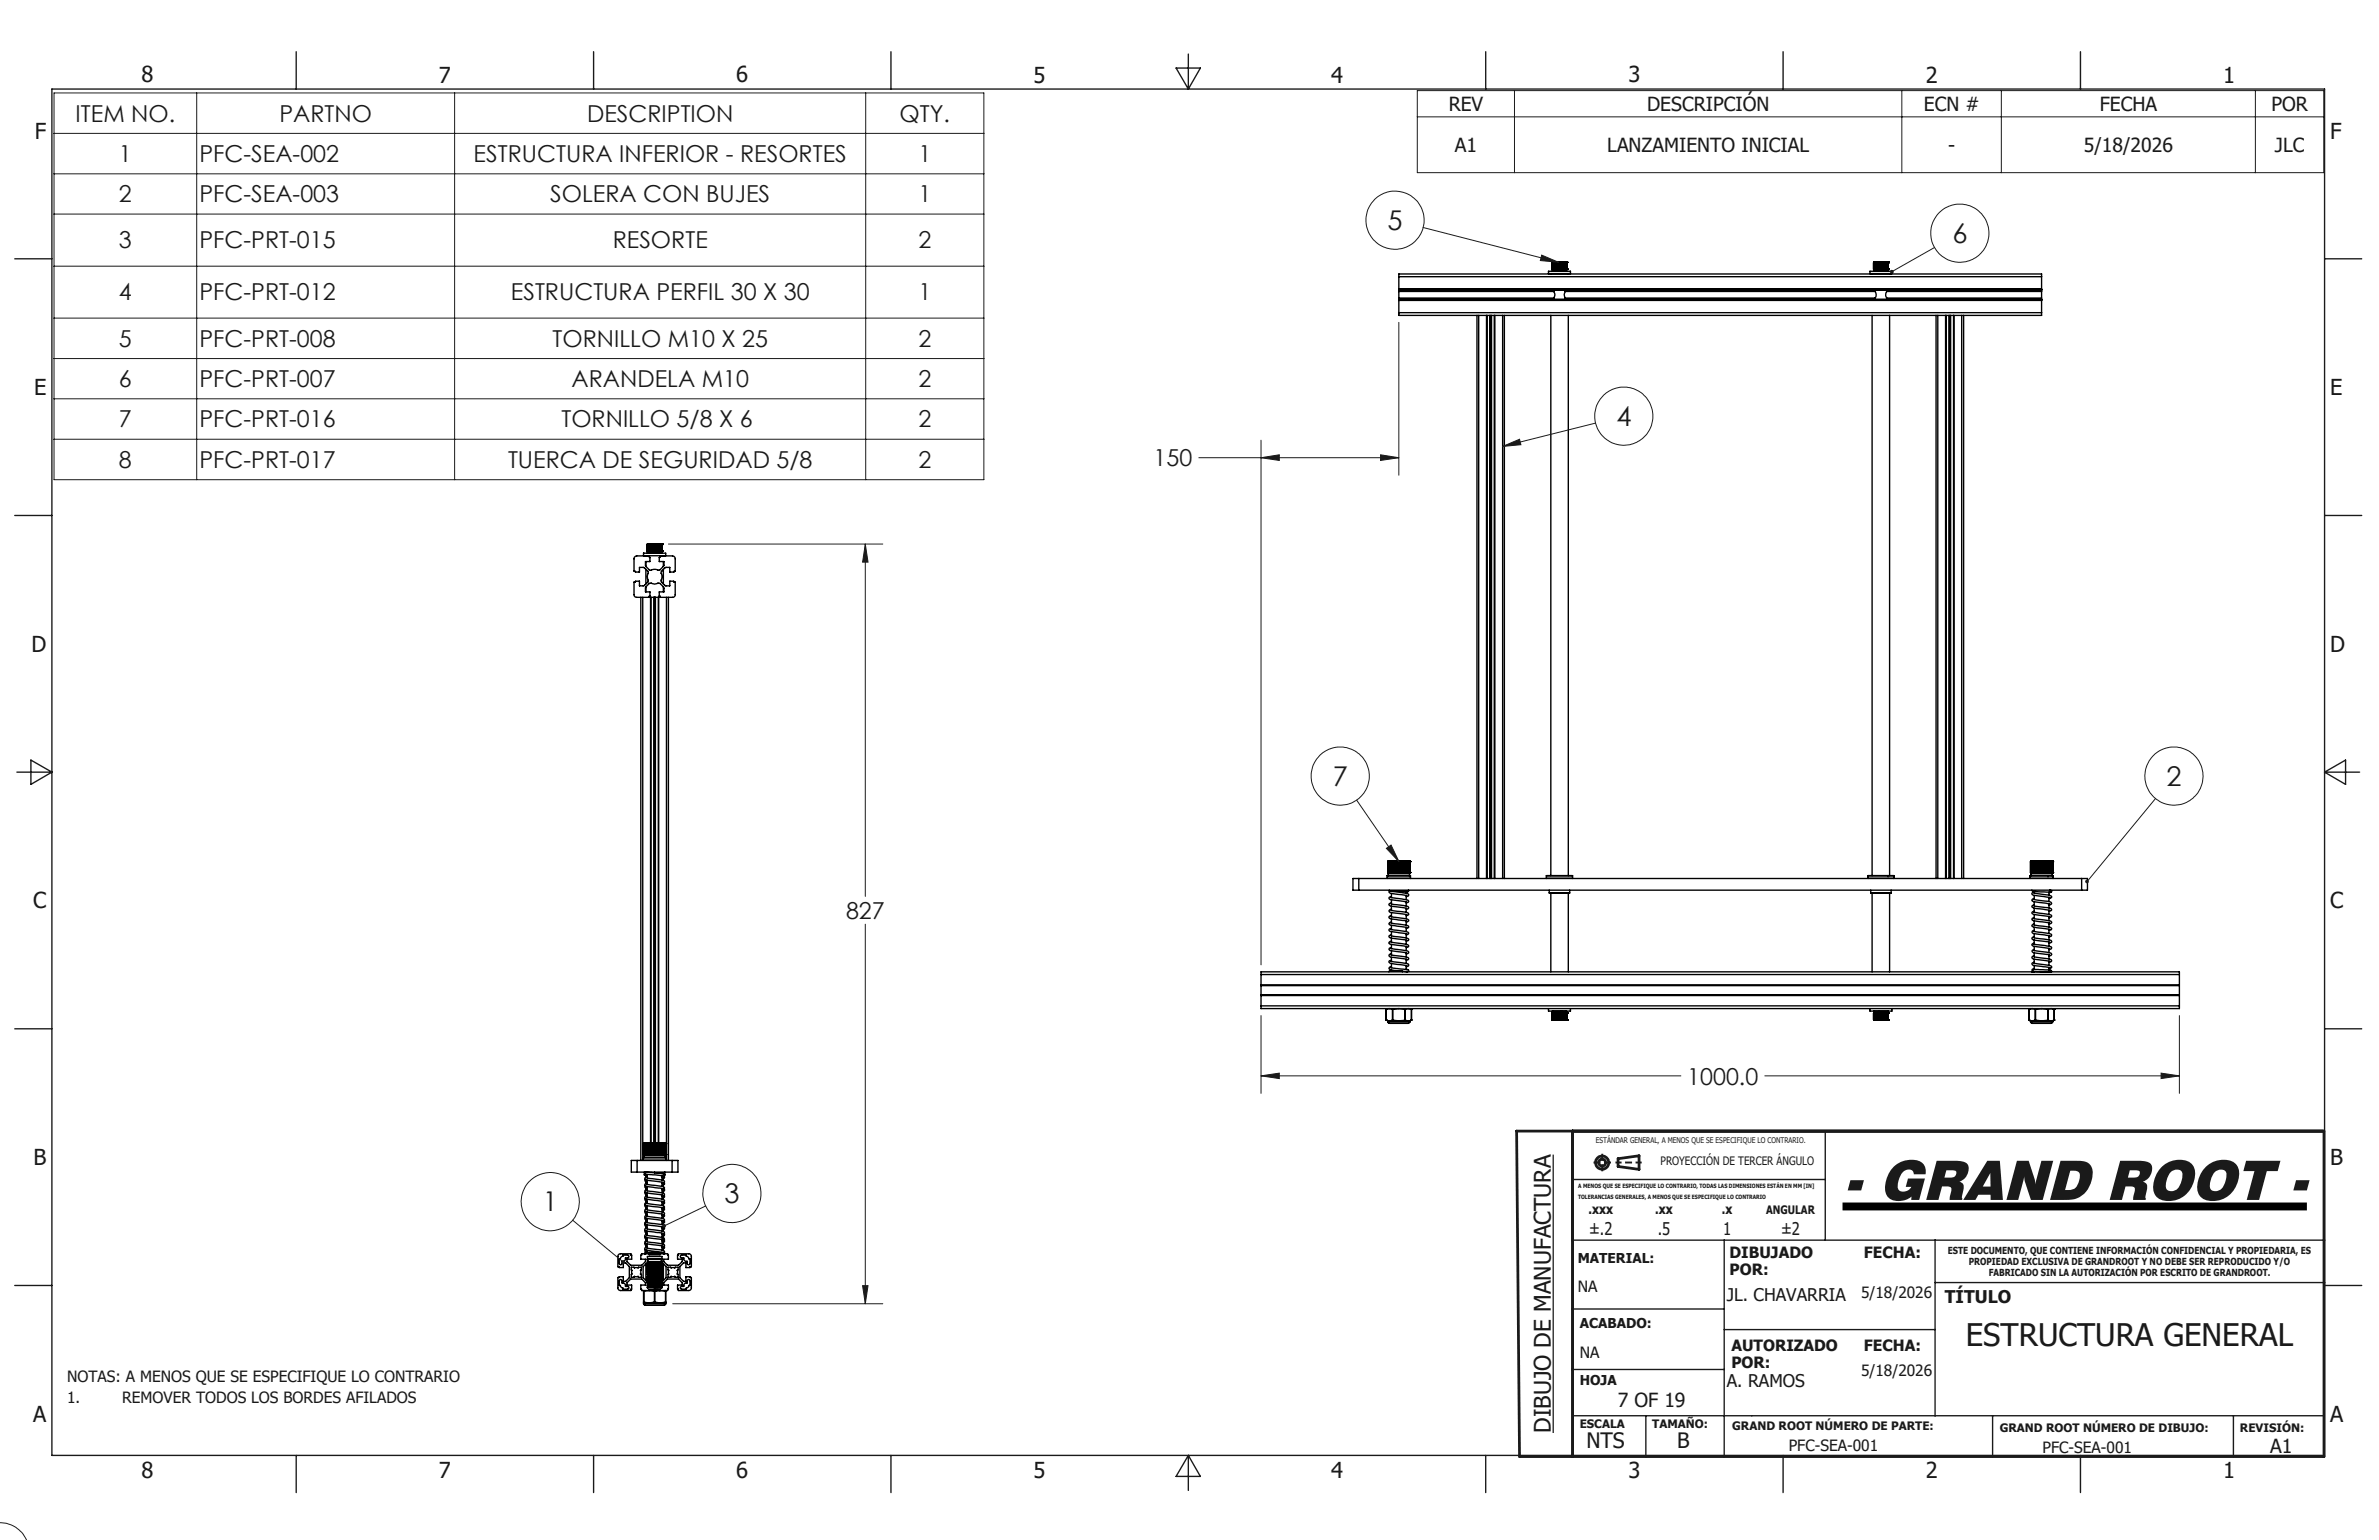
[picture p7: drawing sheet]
<svg xmlns="http://www.w3.org/2000/svg" width="432mm" height="279mm" viewBox="0 0 432 279" stroke-linecap="round" stroke-linejoin="round" font-family="sans-serif">
<defs><g id="words">
<text font-size="10.2" fill="#191924" x="334.4" y="217.7">- GRAND ROOT -</text>
<text font-size="5.6" fill="#191924" x="356.8" y="244.3">ESTRUCTURA GENERAL</text>
<g font-size="4.9" fill="#191924">
<text x="251.9" y="41.7">5</text>
<text x="354.4" y="44">6</text>
<text x="293.4" y="77.2">4</text>
<text x="241.9" y="142.5">7</text>
<text x="393.2" y="142.5">2</text>
<text x="98.5" y="219.8">1</text>
<text x="131.5" y="218.3">3</text>
</g>
<g font-size="4.2" fill="#191924">
<text x="13.7" y="22">ITEM NO.</text>
<text x="50.7" y="22">PARTNO</text>
<text x="106.6" y="22">DESCRIPTION</text>
<text x="163.3" y="22">QTY.</text>
<text x="21.6" y="29.4">1</text>
<text x="36.2" y="29.4">PFC-SEA-002</text>
<text x="86" y="29.4">ESTRUCTURA INFERIOR - RESORTES</text>
<text x="166.7" y="29.4">1</text>
<text x="21.6" y="36.7">2</text>
<text x="36.2" y="36.7">PFC-SEA-003</text>
<text x="99.9" y="36.7">SOLERA CON BUJES</text>
<text x="166.7" y="36.7">1</text>
<text x="21.6" y="45.1">3</text>
<text x="36.2" y="45.1">PFC-PRT-015</text>
<text x="111.2" y="45.1">RESORTE</text>
<text x="166.7" y="45.1">2</text>
<text x="21.6" y="54.5">4</text>
<text x="36.2" y="54.5">PFC-PRT-012</text>
<text x="92.7" y="54.5">ESTRUCTURA PERFIL 30 X 30</text>
<text x="166.7" y="54.5">1</text>
<text x="21.6" y="62.9">5</text>
<text x="36.2" y="62.9">PFC-PRT-008</text>
<text x="100.3" y="62.9">TORNILLO M10 X 25</text>
<text x="166.7" y="62.9">2</text>
<text x="21.6" y="70.2">6</text>
<text x="36.2" y="70.2">PFC-PRT-007</text>
<text x="103.7" y="70.2">ARANDELA M10</text>
<text x="166.7" y="70.2">2</text>
<text x="21.6" y="77.5">7</text>
<text x="36.2" y="77.5">PFC-PRT-016</text>
<text x="101.9" y="77.5">TORNILLO 5/8 X 6</text>
<text x="166.7" y="77.5">2</text>
<text x="21.6" y="84.9">8</text>
<text x="36.2" y="84.9">PFC-PRT-017</text>
<text x="92.2" y="84.9">TUERCA DE SEGURIDAD 5/8</text>
<text x="166.7" y="84.9">2</text>
<text x="209.4" y="84.6">150</text>
<text x="153.6" y="166.7">827</text>
<text x="306.3" y="196.8">1000.0</text>
<text x="281.5" y="260" transform="rotate(-90 281.5 260)">DIBUJO DE MANUFACTURA</text>
</g>
<g font-size="4" fill="#191924">
<text x="25.7" y="14.9">8</text>
<text x="79.7" y="15.1">7</text>
<text x="133.6" y="15">6</text>
<text x="187.6" y="15">5</text>
<text x="241.6" y="15.1">4</text>
<text x="295.6" y="15">3</text>
<text x="349.5" y="15">2</text>
<text x="403.5" y="15.1">1</text>
<text x="6.3" y="25.2">F</text>
<text x="423" y="25.2">F</text>
<text x="6.2" y="71.7">E</text>
<text x="423" y="71.7">E</text>
<text x="5.7" y="118.3">D</text>
<text x="423" y="118.3">D</text>
<text x="6" y="164.8">C</text>
<text x="423" y="164.8">C</text>
<text x="6.1" y="211.4">B</text>
<text x="423" y="211.4">B</text>
<text x="6" y="258">A</text>
<text x="423" y="258">A</text>
<text x="25.7" y="268.1">8</text>
<text x="79.7" y="268.1">7</text>
<text x="133.6" y="268.1">6</text>
<text x="187.6" y="268.1">5</text>
<text x="241.6" y="268.1">4</text>
<text x="295.6" y="268.1">3</text>
<text x="349.5" y="268.1">2</text>
<text x="403.5" y="268.1">1</text>
</g>
<g font-size="3.9" fill="#191924">
<text x="287.9" y="262.8">NTS</text>
<text x="304.4" y="262.8">B</text>
</g>
<g font-size="3.5" fill="#191924">
<text x="262.9" y="20.1">REV</text>
<text x="299" y="20.1">DESCRIPCIÓN</text>
<text x="349.2" y="20.1">ECN #</text>
<text x="381.1" y="20.1">FECHA</text>
<text x="412.3" y="20.1">POR</text>
<text x="264.1" y="27.6">A1</text>
<text x="291.7" y="27.6">LANZAMIENTO INICIAL</text>
<text x="353.6" y="27.6">-</text>
<text x="378.2" y="27.6">5/18/2026</text>
<text x="412.9" y="27.6">JLC</text>
<text x="293.6" y="255.2">7 OF 19</text>
<text x="412.1" y="263.6">A1</text>
</g>
<g font-size="3.2" fill="#191924">
<text x="288.4" y="224">±.2</text>
<text x="300.9" y="224">.5</text>
<text x="312.8" y="224">1</text>
<text x="323.3" y="224">±2</text>
<text x="313.4" y="236.1">JL. CHAVARRIA</text>
<text x="353" y="236.4">TÍTULO</text>
<text x="313.4" y="251.6">A. RAMOS</text>
</g>
<g font-size="2.8" fill="#191924">
<text x="313.9" y="228.2">DIBUJADO</text>
<text x="313.9" y="231.3">POR:</text>
<text x="338.3" y="228.2">FECHA:</text>
<text x="286.4" y="234.5">NA</text>
<text x="337.8" y="235.6">5/18/2026</text>
<text x="314.3" y="245.1">AUTORIZADO</text>
<text x="338.3" y="245.1">FECHA:</text>
<text x="12.2" y="250.6">NOTAS: A MENOS QUE SE ESPECIFIQUE LO CONTRARIO</text>
<text x="286.7" y="246.5">NA</text>
<text x="314.3" y="248.2">POR:</text>
<text x="337.8" y="249.7">5/18/2026</text>
<text x="12.2" y="254.5">1.</text>
<text x="22.2" y="254.5">REMOVER TODOS LOS BORDES AFILADOS</text>
<text x="324.7" y="263.3">PFC-SEA-001</text>
<text x="370.7" y="263.6">PFC-SEA-001</text>
</g>
<g font-size="2.5" fill="#191924">
<text x="288.3" y="220.3">.xxx</text>
<text x="300.4" y="220.3">.xx</text>
<text x="312.5" y="220.3">.x</text>
<text x="286.4" y="229.1">MATERIAL:</text>
<text x="286.7" y="241">ACABADO:</text>
<text x="286.7" y="251.2">HOJA</text>
</g>
<g font-size="2.1" fill="#191924">
<text x="301.4" y="211.4">PROYECCIÓN DE TERCER ÁNGULO</text>
<text x="320.6" y="220.3">ANGULAR</text>
<text x="286.7" y="259">ESCALA</text>
<text x="299.9" y="259">TAMAÑO:</text>
<text x="314.4" y="259.5">GRAND ROOT NÚMERO DE PARTE:</text>
<text x="363" y="259.8">GRAND ROOT NÚMERO DE DIBUJO:</text>
<text x="406.6" y="259.7">REVISIÓN:</text>
</g>
<g font-size="1.8" fill="#191924">
<text x="353.5" y="227.5">ESTE DOCUMENTO, QUE CONTIENE INFORMACIÓN CONFIDENCIAL Y PROPIEDARIA, ES</text>
<text x="357.3" y="229.5">PROPIEDAD EXCLUSIVA DE GRANDROOT Y NO DEBE SER REPRODUCIDO Y/O</text>
<text x="361" y="231.5">FABRICADO SIN LA AUTORIZACIÓN POR ESCRITO DE GRANDROOT.</text>
</g>
<text font-size="1.4" fill="#191924" x="289.7" y="207.3">ESTÁNDAR GENERAL, A MENOS QUE SE ESPECIFIQUE LO CONTRARIO.</text>
<g font-size="1.1" fill="#191924">
<text x="286.5" y="215.6">A MENOS QUE SE ESPECIFIQUE LO CONTRARIO, TODAS LAS DIMENSIONES ESTÁN EN MM [IN]</text>
<text x="286.4" y="217.5">TOLERANCIAS GENERALES, A MENOS QUE SE ESPECIFIQUE LO CONTRARIO</text>
</g>
</g></defs>
<g fill="none" stroke="#000" stroke-width=".25">
<path d="M253.9 50.2v-.5h116.7v.5M253.9 52.4v.1M253.9 56.7v.5h116.7v-.5M253.9 54.4v.1M253.9 52.5v.1M253.9 54.4h.1M253.9 54.3v.1M253.9 52.6h.1M253.9 52.9v1.2M253.9 52.6v.3M253.9 54.1v.2M253.9 50.2v2.2"/>
<path d="M253.9 54.5v2.2M253.9 52.4h116.7M253.9 50.2h116.7M253.9 56.7h116.7M253.9 54.5h116.7M253.9 52.5h116.7M253.9 54.4h116.7M253.9 52.6h116.7M253.9 54.3h116.7M253.9 54.1h28.1M253.9 52.9h28.1M268.1 57.2v102.2"/>
<path d="M268.4 57.2v102.2M269.8 57.2v102.2M269.9 57.2v102.2M270.4 57.2v102.2M270.5 57.2v102.2M270.7 57.2v102.2M271.2 57.2v102.2M271.3 57.2v102.2M272.7 57.2v102.2M273 57.2v102.2M281.1 49.2h3.9v.4h-3.9zM281.5 49.6v.1"/>
<path d="M281.5 57.2v101.7M281.7 48.9h.1M281.7 47.6h.1M281.7 48.8v.1M281.7 48.8h.1M281.7 47.6v1.3M281.7 48.9h.3M281.8 48.9h2.6M281.8 48.9h.1M281.8 49.2h.1M281.8 47.6h.1M281.8 48.8h.1"/>
<path d="M281.8 48.8v.1M281.8 49.2h2.5M281.8 47.6v1.6M281.8 47.6h2.5M281.8 47.6h-.1M281.8 48.8l.1 .1M281.8 47.6v1.3M281.9 48.9h.1M281.9 47.6h.1M281.9 48.8v.1M281.9 47.6h-.1M281.9 47.6v1.2"/>
<path d="M281.9 48.8h.1M281.9 47.6v1.3M281.9 48.8l.1 .1M282 48.9h.1M282 47.6h.1M282 52.6v.3M282 47.6h-.1M282 48.8h.1M282 48.8v.1M282 52.9v.1a.92 .92 0 0 1 0 1.1M282 54.1v.2M282 47.6v1.3"/>
<path d="M282.1 48.9h.1M282.1 47.6h.1M282.1 48.8h.1M282.1 48.8v.1M282.1 47.6l-.1 1.2M282.1 48.8l.1 .1M282.1 47.6v1.2M282.2 48.9h.1M282.2 47.6h.1M282.2 48.8h.1M282.2 48.8v.1M282.2 47.6v1.2"/>
<path d="M282.2 48.8l.1 .1M282.2 47.6v1.3M282.3 48.9h.1M282.3 47.6h.1M282.3 47.6v1.3M282.4 47.6h.1M282.4 48.8l-.1 .1M282.4 48.8v.1M282.4 48.9h.1M282.4 48.8h.1M282.4 47.6v1.3M282.5 47.6h.1"/>
<path d="M282.5 47.6v1.3M282.5 48.9h.1M282.6 48.9h.1M282.6 48.9v-1.3v1.3M282.6 47.6h.1M282.6 48.8l-.1 .1M282.7 48.9h.1M282.7 47.6h.1M282.7 48.8l-.1 .1M282.7 47.6v1.3M282.7 48.8h.1M282.7 48.8v.1"/>
<path d="M282.8 48.8v.1M282.8 47.6h.1M282.8 47.6v1.2M282.8 48.9h.1M282.8 47.6v1.3M282.8 48.8h.1M282.9 47.6l-.1 1.2M282.9 48.9h.1M282.9 47.6h.1M282.9 48.8h.1M282.9 48.8v.1M282.9 47.6v1.3"/>
<path d="M283 47.6h.1M283 47.6v1.3M283 48.9h.1M283.1 48.8l-.1 .1M283.1 47.6h.1M283.1 47.6v1.3M283.1 48.9h.1M283.2 48.8l-.1 .1M283.2 47.6h.1M283.2 48.9h.1M283.2 48.8h.1M283.2 48.8v.1"/>
<path d="M283.2 47.6v1.3M283.3 48.9h.1M283.3 48.9v-1.3v1.3M283.3 47.6h.1M283.4 48.9h.1M283.4 48.9v-1.3v1.3M283.4 48.8l-.1 .1M283.4 47.6h.1M283.5 48.9h.1M283.5 47.6h.1M283.5 48.8l-.1 .1M283.5 47.6v1.3"/>
<path d="M283.5 48.8h.1M283.5 48.8v.1M283.6 48.9h.1M283.6 47.6h.1M283.6 47.6v1.3M283.6 48.8h.1M283.6 48.8v.1M283.7 48.9h.1M283.7 48.9v-1.3v1.3M283.7 47.6h.1M283.8 48.9h.1M283.8 47.6h.1"/>
<path d="M283.8 48.8l-.1 .1M283.8 47.6v1.3M283.8 48.9h.2M283.8 48.8h.1M283.8 48.8v.1M283.9 48.8l.1 .1M283.9 47.6h.1M283.9 48.8h.1M283.9 47.6v1.2M283.9 48.9h.1M284 48.9h.1M284 47.6h.1"/>
<path d="M284 47.6v1.3M284 48.8h.1M284 48.8v.1M284.1 48.8h.1M284.1 48.8l-.1 .1M284.1 47.6h.1M284.1 47.6v1.2M284.1 48.9h.3M284.1 48.9h.1M284.1 52.9a1.1 1.1 0 0 0 0 1.2M284.1 54.1v.2M284.1 47.6v1.3"/>
<path d="M284.1 54.1h56.3M284.1 52.9h56.3M284.1 48.8v.1M284.1 52.6v.3M284.1 47.6l.1 1.3M284.2 48.9h.1M284.2 47.6h.1M284.2 48.8h.1M284.2 48.8v.1M284.2 47.6v1.3M284.2 47.6v1.2M284.3 48.9h.1"/>
<path d="M284.3 47.6h.1M284.3 48.8h.1M284.3 48.8v.1M284.3 47.6v1.3M284.3 49.2h.1M284.3 47.6v1.6M284.4 47.6h.1M284.4 48.9h.1M284.4 48.8l-.1 .1M284.4 48.8v.1M284.4 48.8h.1M284.4 47.6v1.3"/>
<path d="M284.4 47.6v1.2M284.7 49.6v.1M284.7 57.2v101.7M339.4 49.2h4v.4h-4zM339.8 49.6v.1M339.8 57.2v101.7M340.1 47.6h.1M340.1 48.8v.1M340.1 48.9h.1M340.1 48.8h.1M340.1 48.9h2.6M340.1 47.6v1.6"/>
<path d="M340.1 48.9h.6M340.1 49.2h.1M340.1 49.2h2.6M340.1 47.6h2.6M340.1 47.6v1.3M340.2 48.9h.1M340.2 47.6h.1M340.2 48.8h.1M340.2 48.8v.1M340.2 47.6v1.3M340.2 48.8l.1 .1M340.2 47.6v1.2"/>
<path d="M340.2 47.6h-.1M340.3 48.9h.1M340.3 47.6h.1M340.3 48.8h.1M340.3 48.8v.1M340.3 47.6v1.3M340.3 52.6l.1 .3M340.4 48.9h.1M340.4 47.6h.1M340.4 48.8h.1M340.4 48.8v.1M340.4 54.1l-.1 .2"/>
<path d="M340.4 52.9v.1a1.08 1.08 0 0 1 0 1.1M340.4 47.6v1.3M340.4 47.6v1.2M340.5 48.9h.1M340.5 47.6h.1M340.5 47.6v1.3M340.5 48.8h.1M340.5 48.8v.1M340.6 48.9h.1M340.6 47.6h.1M340.6 48.8h.1M340.6 48.8v.1"/>
<path d="M340.6 47.6v1.3M340.7 48.9h.1M340.7 47.6h.1M340.7 47.6v1.3M340.7 47.6h-.1M340.7 48.8v.1M340.8 48.9h.1M340.8 47.6h.1M340.8 48.8l-.1-1.2v1.3M340.8 48.8h.1M340.8 48.8v.1M340.8 48.8l.1 .1"/>
<path d="M340.8 47.6v1.2M340.9 48.9h.1M340.9 47.6h.1M340.9 47.6v1.3M340.9 48.8v.1M341 48.9h.1M341 47.6h.1M341 47.6v1.3M341 47.6h-.1M341 48.8v.1M341.1 48.9h.1M341.1 47.6h.1"/>
<path d="M341.1 48.8h.1M341.1 48.8v.1M341.1 48.9v-1.3l.1 1.3M341.2 48.9h.1M341.2 47.6h.1M341.2 48.8v.1M341.2 48.9v-1.3l.1 1.3M341.3 48.9h.1M341.3 47.6h.1M341.3 48.8v.1M341.3 47.6v1.3M341.4 48.9h.1"/>
<path d="M341.4 47.6h.1M341.4 48.8h.1M341.4 48.8v.1M341.5 48.9h.1M341.5 47.6h.1M341.5 47.6v1.3M341.5 48.8h.1M341.5 48.8v.1M341.5 47.6v1.2M341.6 48.9h.1M341.6 47.6h.1M341.6 47.6v1.3"/>
<path d="M341.6 48.8v.1M341.6 48.8h.1M341.6 47.6v1.2M341.7 48.9h.1M341.7 47.6h.1M341.7 47.6v1.3M341.7 48.8v.1M341.7 48.8h.1M341.8 48.9h.1M341.8 47.6h.1M341.8 47.6v1.3M341.8 47.6h-.1"/>
<path d="M341.8 48.8v.1M341.9 48.9h.1M341.9 47.6h.1M341.9 48.8v.1M341.9 48.8h.1M341.9 47.6v1.3M342 48.9h.1M342 47.6h.1M342 48.8v.1M342 48.8h.1M342 47.6v1.2M342.1 48.9h.1"/>
<path d="M342.1 47.6h.1M342.1 47.6v1.3M342.1 48.8v.1M342.1 48.8h.1M342.1 47.6v1.2M342.2 48.9h.1M342.2 47.6h.1M342.2 48.8v.1M342.2 48.8h.1M342.2 47.6v1.3M342.3 48.9h.1M342.3 47.6h.1"/>
<path d="M342.3 47.6v1.3M342.3 48.8v.1M342.3 48.8h.1M342.4 48.9h.1M342.4 47.6h.1M342.4 47.6v1.3M342.4 48.8v.1M342.4 48.8h.1M342.4 47.6v1.2M342.4 54.1l.1 .2M342.4 52.9a1.1 1.1 0 0 0 0 1.2M342.4 54.1h28.2"/>
<path d="M342.4 52.9h28.2M342.5 48.9h.1M342.5 47.6h.1M342.5 48.8l-.1 .1M342.5 48.8h.1M342.5 52.6l-.1 .3M342.5 48.8v.1M342.5 47.6v1.3M342.5 47.6h.2M342.6 48.9h.1M342.6 47.6h.1M342.6 48.8l-.1 .1"/>
<path d="M342.6 47.6v1.2M342.6 48.8h.1M342.6 48.8v.1M342.7 48.9h.1M342.7 47.6h.1M342.7 48.8h.1M342.7 47.6v1.3M342.7 49.2h.1M342.7 48.8v.1M342.7 47.6v1.6M343 49.6v.1M343 57.2v101.7"/>
<path d="M351.4 57.2v102.2M351.7 57.2v102.2M353.1 57.2v102.2M353.2 57.2v102.2M353.7 57.2v102.2M353.9 57.2v102.2M354 57.2v102.2M354.6 57.2v102.2M356.1 57.2v102.2M356.4 57.2v102.2M370.6 52.4v.1M370.6 54.4v.1"/>
<path d="M370.6 52.5v.1M370.6 54.4h.1M370.6 54.3v.1M370.6 52.6h.1M370.6 52.9v1.2M370.6 54.1v.2M370.6 52.6v.3M370.6 50.2v2.2M370.6 54.5v2.2M117.5 100h.1M117.5 98.8h.1M117.5 98.8v1.2"/>
<path d="M117.5 98.7v1.6M117.5 98.7h2.6M117.5 98.7h.1M117.5 98.7v.1M117.6 98.7h.1M117.6 100h.1M117.6 98.8h.1M117.6 98.7v1.3M117.7 98.8h.1M117.7 98.7h.1M117.7 100h.1M117.7 100h-.1"/>
<path d="M117.7 98.7v1.3M117.7 98.7v.1M117.8 98.8h.1M117.8 100h.1M117.8 98.8v1.2M117.8 98.7h.1M117.8 98.7v.1M117.9 98.7h.1M117.9 98.7l-.1 .1M117.9 98.7v1.3M117.9 98.8h.1M117.9 100h.1"/>
<path d="M117.9 98.8v1.2M117.9 98.7v.1M118 98.8h.1M118 98.8v1.2M118 98.7h.1M118 100h.1M118 98.7v1.3M118 98.7v.1M118.1 98.8h.1M118.1 98.7h.1M118.1 98.7v1.3M118.1 98.7l-.1 .1"/>
<path d="M118.1 100h.1M118.2 98.8h.1M118.2 100h.1M118.2 98.8v1.2M118.3 98.8h.1M118.3 98.7h.1M118.3 98.7v1.3M118.3 100h.1M118.4 98.8h.1M118.4 98.7h.1M118.4 100h.1M118.4 98.7v1.3"/>
<path d="M118.4 98.7l-.1 .1M118.4 98.7l.1 1.3zM118.5 98.8h.1M118.5 100h.1M118.5 98.7l.1 1.3zM118.6 98.8h.1M118.6 100h.1M118.6 98.7h.1M118.6 98.7v1.3M118.6 98.7l.1 .1M118.7 98.8h.1M118.7 100h.1"/>
<path d="M118.7 98.7h.1M118.7 98.7v1.3M118.7 98.7l.1 .1M118.8 98.8h.1M118.8 100h.1M118.8 98.8v1.2M118.9 98.7h.1M118.9 98.8h.1M118.9 98.7v1.3M118.9 98.7v.1M118.9 100h.1M118.9 98.8v1.2"/>
<path d="M119 98.8h.1M119 98.7h.1M119 98.7v1.3M119 100h.1M119.1 98.8h.1M119.1 98.7h.1M119.1 98.7v1.3M119.1 100h.1M119.1 98.8v1.2M119.2 98.8h.1M119.2 98.7h.1M119.2 98.7v1.3"/>
<path d="M119.2 98.7l-.1 .1M119.2 100h.1M119.2 98.7l.1 1.3zM119.3 98.8h.1M119.3 100h.1M119.3 98.7h.1M119.3 98.7v1.3M119.3 98.7l.1 .1M119.4 98.8h.1M119.4 100h.1M119.4 98.8v1.2M119.5 98.8h.1"/>
<path d="M119.5 98.7h.1M119.5 98.7v1.3M119.5 100h.1M119.5 98.8v1.2M119.5 98.7l.1 .1M119.6 98.8h.1M119.6 100h.1M119.6 98.8v1.2M119.6 98.7h.1M119.6 98.7v1.3M119.7 100h.1M119.7 100h-.1"/>
<path d="M119.7 98.8h.1M119.7 98.8v1.2M119.7 98.7h.1M119.7 98.7v1.3M119.7 98.7v.1M119.8 98.7h.1M119.8 98.8h.1M119.8 98.7v1.3M119.8 98.7v.1M119.8 100h.1M119.8 98.8v1.2M119.8 98.7l.1 .1"/>
<path d="M119.9 100h.1M119.9 98.8h.1M119.9 98.8v1.2M119.9 98.7v.1M119.9 98.7v1.3M119.9 98.7h.1M119.9 98.7l.1 .1M120 98.8h.1M120 100h-.1M120 100h.1M120 98.8v1.2M120 98.7h.1"/>
<path d="M120 98.7v1.3M120.1 98.7h.1M120.1 98.8h.1M120.1 98.7v1.3M120.1 100h.1M120.1 98.7l.1 .1M120.1 98.7v1.6M120.2 100h.1M120.2 98.8h.1M120.2 100h-.1M120.2 98.8v1.2M115.3 103.8h.8v-.8l.7-.1 .9 .9a2.12 2.12 0 0 0 0 1.7l-.9 .8h-.7v-.9h-.7l-.3 .2v2.3a.48 .48 0 0 0 .5 .5h6.5a.48 .48 0 0 0 .5-.5l-.1-2.3-.2-.2h-.7v.9h-.8l-.8-.8a2.12 2.12 0 0 0 0-1.7l.8-.9h.8v.9h.7"/>
<path d="M115.3 103.7v.1M116.3 108.4v102.1M116.7 108.4v102.1M116.8 100.4h4v.4h-4zM117.2 101.9h.8v-.8l-.2-.2h-2.2a.54 .54 0 0 0-.5 .5v2.2l.2 .1M117.2 101.9v.9M117.2 107.4h.8v.7l-.2 .3M117.2 102.8l.8 .6a2.61 2.61 0 0 1 1.7 0l.7-.6M117.2 106.5l.8-.7a2.12 2.12 0 0 0 1.7 0l.7 .7M117.2 106.5v.9M117.2 100.8v.1M117.2 103.3v2.6"/>
<path d="M117.5 100.3v.1M117.5 100h2.6M117.5 100.3h2.6M118.1 108.4v98.9M118.7 108.4v98.9M118.7 100h-.1M118.8 100h-.1M118.8 108.4v98.9M119 108.4v98.9M119.4 100h-.1M119.5 108.4v98.9M119.6 108.4v98.9"/>
<path d="M119.6 100h-.1M119.9 100h-.1M120.1 100.3v.1M120.4 106.5l.1 .9h-.8v.7l.2 .3M120.4 102.8l.1-.9h-.8v-.8l.1-.2h2.3a.54 .54 0 0 1 .5 .5v2.2l-.3 .1M120.4 100.8v.1M120.4 101.9v.9M120.4 103.3v2.6M120.4 106.5v.9M121 108.4v102.1M121.3 108.4v102.1M122.3 103.7v.1"/>
<path d="M245.6 159.4h133.3v2.1h-133.3zM246.6 159.4v2.1M251.8 159.3h4.2M251.8 158.9h4.2M251.8 158.9v.4M251.8 159.3v.1M251.9 158.3h.1M251.9 156.4h.1M251.9 156.4v1.9M251.9 156.3h.1M251.9 156.3v.1M251.9 156.3v2"/>
<path d="M252 158.4h.1M252 158.8v.1M252 156.3h.1M252 158.3h.1M252 156.4h.1M252 158.4h3.8M252 158.8h3.8M252 156.3v2.5M252 156.3v.1M252 156.2h3.8M252 156.2l-.1 .1M252 156.3v2"/>
<path d="M252.1 156.3h.1M252.1 158.3h.1M252.1 156.4h.1M252.1 156.3l-.1 .1M252.1 156.3v2M252.1 156.3v.1M252.2 156.3h.1M252.2 158.3h.1M252.2 156.3h-.1M252.2 156.4v1.9M252.2 156.4h.1M252.2 156.3v.1"/>
<path d="M252.2 156.3v2M252.3 156.3v.1M252.3 158.3h.1M252.3 156.3h.1M252.3 156.4h.1M252.3 156.3v2M252.3 156.4v1.9M252.4 158.3h.1M252.4 156.3l-.1 .1M252.4 156.4v1.9M252.4 156.3h.1M252.4 156.3v2"/>
<path d="M252.5 156.3l-.1 .1M252.5 156.3h.1M252.5 158.3h.1M252.5 156.4h.1M252.5 156.3v2M252.6 156.3v.1M252.6 158.3h.1M252.6 156.3h.1M252.6 156.4h.1M252.6 156.3v2M252.7 156.3v.1M252.7 158.3h.1"/>
<path d="M252.7 156.4v1.9M252.7 156.3h.1M252.7 156.4h.1M252.7 156.3v2M252.8 156.3h.1M252.8 158.3h.1M252.8 156.3v.1M252.8 156.4v1.9M252.9 156.3h.1M252.9 158.3h.1M252.9 156.4h.1M252.9 156.3v2"/>
<path d="M252.9 156.3h-.1M253 156.3v.1M253 158.3h.1M253 156.4v1.9M253 156.3h.1M253 156.4h.1M253 156.3v2M253.1 156.3v.1M253.1 158.3h.1M253.1 156.4v1.9M253.2 156.3h.1M253.2 158.3h.1"/>
<path d="M253.2 156.4h.1M253.2 156.3v2M253.2 156.3h-.1M253.3 158.3h.1M253.3 156.3v.1M253.3 156.4v1.9M253.3 156.3h.1M253.3 156.4h.1M253.3 156.3v2M253.4 158.3h.1M253.4 156.3v.1M253.4 156.4v1.9"/>
<path d="M253.4 156.3h.1M253.4 156.3v2M253.5 156.3h.1M253.5 158.3h.1M253.5 158.3h-.1M253.5 156.3v2M253.5 156.3v.1M253.6 156.3v2M253.6 156.3h-.1M253.6 156.3h.1l-.1 .1M253.6 158.3h.1M253.7 158.3h.1"/>
<path d="M253.7 156.3l.1 2zM253.8 156.3h.1M253.8 158.3h.1M253.9 156.3l-.1 .1M253.9 158.3h.1M253.9 156.3h.1M253.9 156.3v2M253.9 156.3h.1l-.1 .1M254 158.3h.1M254 156.3l.1 2zM254.1 158.3h.1M254.1 156.3h.1l-.1 .1"/>
<path d="M254.2 158.3h.1M254.2 156.3h.1M254.2 156.3v2M254.3 158.3h.1M254.3 156.3l-.1 .1M254.4 156.3h.1M254.4 158.3h.1M254.4 156.3h-.1M254.4 156.3v2M254.4 156.4h.1M254.5 156.3h.1M254.5 158.3h.1"/>
<path d="M254.5 156.3v.1M254.5 156.3v2M254.5 156.4h.1M254.6 156.3h.1M254.6 158.3h.1M254.6 156.3v.1M254.6 156.3v2M254.7 156.3h.1l-.1 .1M254.7 158.3h.1M254.7 158.3h-.1M254.8 156.3h.1M254.8 158.3h.1"/>
<path d="M254.8 156.3v2M254.8 156.3h.1l-.1 .1M254.9 156.3h.1M254.9 158.3h.1M254.9 156.3v2M255 156.3h.1l-.1 .1M255 158.3h.1M255 156.3v2M255 158.3h-.1M255.1 158.3h.1M255.1 156.3v.1M255.1 156.3l-.1 2"/>
<path d="M255.1 158.3h-.1M255.1 156.3v2M255.2 156.3h.1M255.2 158.3h.1M255.2 156.3v2M255.3 156.3h.1M255.3 158.3h.1M255.3 156.3l-.1 .1M255.3 156.3v2M255.3 156.3v.1M255.3 156.4h.1M255.3 156.4v1.9"/>
<path d="M255.4 156.3h.1M255.4 158.3h.1M255.4 156.3v.1M255.4 156.3l.1 .1M255.4 156.4v1.9M255.4 156.4h.1M255.5 156.3h.1M255.5 158.3h.1M255.5 156.3v2M255.5 156.4h.1M255.6 156.3h.1M255.6 158.3h.1"/>
<path d="M255.6 156.3v.1M255.6 156.4v1.9M255.6 156.4h.1M255.7 158.3h.1M255.7 156.3v.1M255.7 158.3h-.1M255.7 156.4v1.9M255.7 156.3h.1M255.7 156.4h.1M255.7 156.3v2M255.8 156.3h.1M255.8 158.3h.1"/>
<path d="M255.7 156.3l.1 .1M255.8 156.3v.1M255.8 156.4h.1M255.8 156.2l.1 .1M255.8 156.3v2M255.8 158.4h.1M255.8 158.8v.1M255.8 156.3v2.5M255.9 156.3h.1M255.9 158.3h.1M255.9 156.3v.1M255.9 156.4h.1"/>
<path d="M255.9 158.3h-.1M255.9 156.3v2M255.9 156.4v1.9M256 158.9v.4M256 159.3v.1M280.7 159.3h4.7M280.7 158.9h4.7M280.7 159.3v.1M280.7 158.9v.4M285.4 159.3v.1M285.4 158.9v.4M339 158.9h4.8"/>
<path d="M339 159.3h4.8M339 159.3l.1 .1M339 158.9v.4M343.8 159.3l-.1 .1M343.8 158.9v.4M368.4 159.3h4.3M368.4 158.9h4.3M368.4 159.3l.1 .1M368.4 158.9v.4M368.5 156.4h.1M368.5 158.3h.1M368.5 156.4v1.9"/>
<path d="M368.6 156.3h.1M368.6 158.3h.1M368.6 156.4h.1M368.6 156.3v.1M368.6 156.3l-.1 .1M368.6 156.3v2M368.6 158.4h.1M368.6 158.8l.1 .1M368.6 158.4h3.9M368.6 158.8h3.9M368.6 156.3v2.5M368.7 156.3h.1"/>
<path d="M368.7 158.3h.1M368.7 156.3v.1M368.7 156.2h3.7M368.7 156.2l-.1 .1M368.7 156.3v2M368.7 156.3h-.1M368.7 156.4h.1M368.8 156.3h.1M368.8 158.3h.1M368.8 156.3v.1M368.8 156.3h-.1M368.8 156.4h.1"/>
<path d="M368.8 156.3v2M368.8 156.4v1.9M368.9 156.3h.1M368.9 158.3h.1M368.9 156.4h.1M368.9 156.3l-.1 .1M368.9 156.3v2M368.9 156.3v.1M369 156.3h.1M369 158.3h.1M369 156.4h.1M369 156.3v2"/>
<path d="M369 156.3h-.1M369 156.4v1.9M369 156.3v.1M369.1 156.3h.1M369.1 158.3h.1M369.1 156.4h.1M369.1 156.3v2M369.1 156.3h-.1M369.1 156.3v.1M369.2 156.3h.1M369.2 158.3h.1M369.2 156.4h.1"/>
<path d="M369.2 156.3v2M369.2 156.3h-.1M369.3 156.3v.1M369.3 158.3h.1M369.3 156.3h.1M369.3 156.4h.1M369.3 156.3v2M369.4 158.3h.1M369.4 156.3v.1M369.4 156.4v1.9M369.4 156.3h.1M369.4 156.3v2"/>
<path d="M369.5 156.3h-.1l.1 .1M369.5 158.3h.1M369.5 156.3v.1M369.5 156.4v1.9M369.5 156.3h.1M369.5 156.4h.1M369.5 156.3v2M369.6 158.3h.1M369.6 156.3v.1M369.6 156.4v1.9M369.7 156.3h.1M369.7 158.3h.1"/>
<path d="M369.7 156.4h.1M369.7 156.3v2M369.7 156.3h-.1M369.8 158.3h.1M369.8 156.3v.1M369.8 156.4v1.9M369.8 156.3h.1M369.8 156.4h.1M369.8 156.3v2M369.9 158.3h.1M369.9 156.3v.1M369.9 156.4v1.9"/>
<path d="M370 156.3h.1M370 158.3h.1M370 156.4h.1M370 156.3v2M370 156.3h-.1M370.1 158.3h.1M370.1 156.3v.1M370.1 156.4v1.9M370.1 156.3h.1M370.1 156.3v2M370.1 156.3h.1l-.1 .1M370.2 158.3h.1"/>
<path d="M370.2 156.3l.1 2zM370.3 156.3h.1l-.1 .1M370.3 158.3h.1M370.4 158.3h.1M370.4 156.3v2zM370.4 156.3h.1M370.5 156.3l-.1 .1M370.5 158.3h.1M370.6 156.3h.1M370.6 158.3h.1M370.6 156.3v2M370.6 156.3h-.1"/>
<path d="M370.6 156.3h.1l-.1 .1M370.7 158.3h.1M370.7 156.3v2zM370.7 156.3h.1l-.1 .1M370.8 158.3h.1M370.8 156.3h.1M370.8 156.3v2M370.9 156.3h.1M370.9 156.3h.1l-.1 .1M370.9 158.3h.1M370.9 156.3v2M371 158.3h.1"/>
<path d="M371 156.3h.1M371 156.3v2M371.1 156.3h.1M371.1 158.3h.1M371.1 156.4h.1M371.1 158.3h-.1M371.1 156.3v2M371.2 156.3h.1M371.2 158.3h.1M371.2 156.3v.1M371.2 156.3v2M371.3 158.3h.1"/>
<path d="M371.3 156.3l-.1 .1M371.3 156.3h.1M371.3 156.3v2M371.3 156.3l.1 .1M371.4 158.3h.1M371.4 156.4v1.9M371.4 156.3h.1M371.4 156.3v2M371.5 156.3v.1M371.5 158.3h.1M371.5 158.3h-.1M371.5 156.4v1.9"/>
<path d="M371.6 156.3h.1M371.6 158.3h.1M371.6 156.3v2M371.7 158.3h.1M371.7 156.3h.1M371.7 156.3l-.1 .1M371.7 156.3v2M371.8 156.3v.1M371.8 158.3h.1M371.8 158.3h-.1M371.8 156.3v2M371.8 156.3h.1"/>
<path d="M371.8 156.3l.1 .1M371.9 156.3h.1M371.9 158.3h.1M371.9 158.3h-.1M371.9 156.4v1.9M371.9 156.3v.1M371.9 156.3v2M372 156.3h.1M372 158.3h.1M372 156.3v.1M372 158.3h-.1M372 156.4h.1"/>
<path d="M372 156.4v1.9M372.1 156.3v.1M372.1 158.3h.1M372.1 158.3h-.1M372.1 156.4v1.9M372.1 156.4h.1M372.1 156.3h.1M372.1 156.3v2M372.2 156.3h.1M372.2 158.3h.1M372.2 156.4h.1M372.2 158.3h-.1"/>
<path d="M372.2 156.3v2M372.3 158.3h.1M372.3 156.3v.1M372.3 158.3h-.1M372.3 156.4h.1M372.3 156.3v2M372.3 156.3h.1M372.3 156.4v1.9M372.4 156.3h.1M372.4 158.3h.1M372.4 156.4h.1M372.4 156.3v2"/>
<path d="M372.4 156.3v.1M372.4 158.3h-.1M372.4 156.4v1.9M372.4 156.2l.1 .1M372.5 156.3h.1M372.5 158.3h.1M372.5 156.3v.1M372.5 156.4h.1M372.5 156.3l-.1 2M372.5 158.4h.1M372.5 158.8l-.1 .1M372.5 156.3v2.5"/>
<path d="M372.5 158.3h-.1M372.5 156.3l.1 .1M372.5 156.3v2M372.6 158.3h.1M372.6 156.4h.1M372.6 156.4v1.9M372.7 159.3l-.1 .1M372.7 158.9v.4M377.8 159.4v2.1M228.9 176.8v-.5h166.7v.5M228.9 176.8v5.7M228.9 178.7h166.7"/>
<path d="M228.9 176.8h166.7M228.9 178.8h166.7M252.2 161.5l.1 .1 3.1 .2M252.3 176.1l2.2 .1v.1M252.3 161.6l-.2 .2a1.31 1.31 0 0 0 1.2 .4l2 .3M252.3 176.1l-.2 .2M252.4 175.6l3.1 .3M252.4 174.4l3.2 .5 .1 .2-.1 .2-.4 .1M252.4 173.2l2.9 .4a.32 .32 0 0 1 .4 .4 .32 .32 0 0 1-.5 .2M252.4 172.1l3.1 .4 .2 .2v.2l-.5 .2M252.4 170.9l2.3 .3a.89 .89 0 0 1 1 .5l-.5 .2M252.4 168.6l3 .5 .3 .2-.5 .3"/>
<path d="M252.4 167.5l.8 .1a5.4 5.4 0 0 1 2.5 .5v.2l-.5 .2M252.4 162.8l1.7 .3a2.21 2.21 0 0 1 1.6 .4l-.1 .2-.4 .1M252.4 161.7l2 .2a1.72 1.72 0 0 1 1.3 .4l-.1 .3-.4 .1M252.5 169.8l2.3 .3 .9 .3-.1 .2-.4 .2M252.5 166.3l2.2 .3a.89 .89 0 0 1 1 .4l-.5 .3M252.5 165.2l1.2 .1a2.51 2.51 0 0 1 2 .5l-.1 .2-.4 .1M252.5 164l2 .3a1.29 1.29 0 0 1 1.2 .4l-.5 .3M252.6 175.4a.3 .3 0 0 0-.5 .2 .3 .3 0 0 0 .3 .3l2.2 .3a1.08 1.08 0 0 0 1.1-.1l-.2-.2M252.6 162.7l-.5 .2a1.54 1.54 0 0 0 1.4 .5l1.8 .2M252.6 163.8l-.3 .1a.28 .28 0 0 0-.1 .4 .28 .28 0 0 0 .3 .1l2.8 .4M252.6 165l-.4 .1-.1 .2a1.18 1.18 0 0 0 1.2 .4l2 .3M252.6 166.1l-.5 .2a.33 .33 0 0 0 .1 .4 .33 .33 0 0 0 .4 0l2.7 .4"/>
<path d="M252.6 167.3l-.3 .1a.27 .27 0 0 0-.2 .3 .27 .27 0 0 0 .4 .2l2.8 .4M252.6 168.4l-.5 .2 .1 .3 3.1 .5M252.6 169.6l-.5 .2 .1 .3 3.1 .5M252.6 170.7a.3 .3 0 0 0-.4 .1 .3 .3 0 0 0 0 .4l.4 .1 2.7 .4M252.6 171.9l-.4 .1-.1 .2 .2 .2 3 .5M252.6 173l-.4 .2-.1 .2a.7 .7 0 0 0 .8 .3l2.4 .4M252.6 174.2l-.4 .1-.1 .3a4.6 4.6 0 0 0 2.6 .5l.6 .1M252.6 176.1h-.3M252.6 161.6v.1M252.6 162.1v.7M252.6 163.2v.8M252.6 164.4v.8"/>
<path d="M252.6 165.6v.7M252.6 166.7v.8M252.6 167.9v.7M252.6 169v.8M252.6 170.2v.8M252.6 171.3v.8M252.6 172.5v.8M252.6 173.7v.7M252.6 174.8v.8M252.6 176v.1M255.2 161.7v.4M255.2 162.5v.7"/>
<path d="M255.2 163.6v.8M255.2 164.8v.7M255.2 165.9v.8M255.2 167.1v.8M255.2 168.2v.8M255.2 169.4v.8M255.2 170.6v.7M255.2 171.7v.8M255.2 172.9v.7M255.2 174v.8M255.2 175.2v.7M255.2 176.2v.1"/>
<path d="M255.4 161.7h.1M255.6 161.5v.2l-.4 .1M281.2 162h3.7M281.2 161.5v.5M281.5 162v14.3M284.7 162v14.3M284.9 161.5v.5M339.5 162h3.8M339.5 161.5v.5M339.8 162v14.3M343 162v14.3M343.3 161.5v.5"/>
<path d="M368.8 161.5l.2 .2M368.8 176.3l.1-.1 .3 .1M369 161.7l3.2 .2-.3 .1M369 176.2l-.1 .1M369.1 171.3l1.8 .2a1.95 1.95 0 0 1 1.5 .4l-.1 .3-.4 .1M369.1 175.9l3.1 .1M369.1 172.4l2.1 .3a1.14 1.14 0 0 1 1.2 .5l-.1 .2h-.4M369.1 166.7l1.6 .2a2.5 2.5 0 0 1 1.7 .4l-.1 .2-.4 .2M369.1 165.5l1.6 .2a2.2 2.2 0 0 1 1.7 .5l-.2 .2-.3 .1M369.1 164.4l2.1 .2a1.11 1.11 0 0 1 1.2 .5l-.5 .2M369.1 163.2l3.1 .5a.3 .3 0 0 1 .1 .4 .3 .3 0 0 1-.4 .1M369.2 174.8l3.1 .5 .1 .3-.5 .2"/>
<path d="M369.2 173.6l1.4 .2a2.87 2.87 0 0 1 1.8 .4l-.2 .3-.3 .1M369.2 170.1l.6 .2a5 5 0 0 1 2.6 .4v.3l-.5 .1M369.2 169l.3 .1a6.6 6.6 0 0 1 2.9 .5l-.1 .3-.4 .1M369.2 167.8l1 .2a3.3 3.3 0 0 1 2.2 .4 .34 .34 0 0 1-.2 .4 .34 .34 0 0 1-.3 0M369.2 162l2.6 .4 .6 .3-.1 .2-.4 .1M369.2 175.7l-.4 .3a.38 .38 0 0 0 .5 .2l3.1 .1v-.1l-.2-.2M369.2 161.9a.3 .3 0 0 0-.3 .1 .3 .3 0 0 0 0 .3l3.1 .5M369.2 163a.29 .29 0 0 0-.4 .3 .29 .29 0 0 0 .3 .3l2.9 .4M369.2 164.2l-.4 .3 .3 .2 2.9 .5M369.2 165.3l-.4 .3a3.5 3.5 0 0 0 2.3 .6l.9 .1M369.2 166.5l-.4 .3 .3 .2 2.9 .5M369.2 167.6h-.1a.29 .29 0 0 0-.3 .3 .29 .29 0 0 0 .4 .3l2.8 .4"/>
<path d="M369.2 168.8l-.4 .3 .2 .2 3 .5M369.2 170h-.2a.25 .25 0 0 0-.2 .3 .25 .25 0 0 0 .3 .2l2.9 .4M369.2 171.1l-.3 .1-.1 .2a3.3 3.3 0 0 0 2 .5l1.2 .2M369.2 172.3l-.3 .1-.1 .2a3 3 0 0 0 2 .5l1.2 .1M369.2 173.4l-.4 .3a1.11 1.11 0 0 0 1.2 .4l2 .3M369.2 174.6l-.3 .1a.33 .33 0 0 0 0 .4 .33 .33 0 0 0 .4 .1l2.7 .4M369.2 161.7v.4M369.2 162.5v.7M369.2 163.6v.8M369.2 164.7v.8M369.2 165.9v.8M369.2 167.1v.8"/>
<path d="M369.2 168.2v.8M369.2 169.4v.7M369.2 170.5v.8M369.2 171.7v.8M369.2 172.9v.7M369.2 174v.8M369.2 175.2v.7M369.2 176.2v.1M371.9 176.3h.1M371.9 161.9v.5M371.9 162.8v.8M371.9 164v.7"/>
<path d="M371.9 165.1v.8M371.9 166.3v.7M371.9 167.4v.8M371.9 168.6v.8M371.9 169.8v.7M371.9 170.9v.8M371.9 172v.8M371.9 173.2v.8M371.9 174.4v.8M371.9 175.5v.5M372 161.9h.1M372.1 161.5l.3 .2-.2 .2"/>
<path d="M372.2 161.5h-.1M395.6 176.8v5.7M228.9 182.5v.5h166.7v-.5M228.9 182.5h166.7M228.9 180.6h166.7M228.9 180.5h166.7M251.6 183.1a1.2 1.2 0 0 1 1.1 0M251.6 185.1l.6 .1M251.6 185.1h.1M251.6 183.1h.1M251.6 185.1l.3 .1M251.6 183.1v2"/>
<path d="M251.9 185.4l.3 .3h3.4l.3-.3M251.9 185.2h.3M251.9 185.4h4M251.9 185.2v.2M251.9 183l-.3 .1M252.2 185.2h1.7M252.7 185.1l-.5 .1M252.7 185.1h.1M252.7 183.1h.1M252.7 183.1v2M252.8 183.1a4.3 4.3 0 0 1 2.2 0M252.8 185.1l1.1 .1"/>
<path d="M252.8 183.1v2M253.9 185.2h1.7M255 185.1l-1.1 .1M255 185.1h.1M255 183.1h.1M255 183.1v2M255.1 185.1l.5 .1M255.1 183.1a1.2 1.2 0 0 1 1.1 0M255.1 183.1v2M255.6 185.2h.3M255.9 185.2v.2M255.9 183l.3 .1"/>
<path d="M256.2 185.1l-.6 .1M256.2 185.1h.1M256.2 183.1h.1M256.2 185.1l-.3 .1M256.2 183.1v2M281.1 183v.4h3.9v-.4M281.7 183.8h.1M281.7 185h.1M281.7 185l.1 .1M281.7 183.8v1.2M281.7 185h.3M281.8 183.8h2.6"/>
<path d="M281.8 185h.1M281.8 183.8h.1M281.8 183.5h2.5M281.8 183.5v1.5M281.8 183.4v.1M281.8 185.1h2.5M281.8 183.8h-.1M281.8 183.8v1.2M281.9 183.8h.1M281.9 185h.1M281.9 183.8v1.2M281.9 183.8h-.1"/>
<path d="M282 183.8h.1M282 185h.1M282 183.8h-.1M282 183.8v1.2M282 185h.2M282.1 183.8h.1M282.1 185h.1M282.1 183.8l-.1 1.2M282.1 183.8h-.1M282.1 183.8v1.2M282.2 183.8h.1M282.2 185h.1"/>
<path d="M282.2 183.8v1.2M282.2 183.8h-.1M282.3 185h.1M282.3 183.8h.1M282.3 185h-.1M282.3 183.8v1.2M282.4 183.8h.1M282.4 185h.1M282.4 183.8v1.2M282.5 185h.1M282.5 183.8h.1M282.5 185v-1.2v1.2"/>
<path d="M282.6 183.8h.1M282.6 185h.1M282.6 183.8v1.2M282.7 183.8h.1M282.7 185h.1M282.7 183.8v1.2M282.7 183.8h-.1M282.8 183.8h.1M282.8 185h-.1M282.8 185h.1M282.8 183.8v1.2M282.9 185h-.1"/>
<path d="M282.9 183.8h.1M282.9 185h.1M282.9 183.8v1.2M283 185v-1.2v1.2M283 185h.1M283 183.8h.1M283.1 185v-1.2v1.2M283.1 185h.1M283.1 183.8h.1M283.1 185h-.1M283.2 183.8h.1M283.2 185h.1"/>
<path d="M283.2 185h-.1M283.2 183.8v1.2M283.3 183.8h.1M283.3 185h.1M283.3 183.8v1.2M283.4 183.8h.1M283.4 185h.1M283.4 183.8v1.2M283.5 183.8h.1M283.5 185h.1M283.5 183.8v1.2M283.6 185v-1.2v1.2"/>
<path d="M283.6 185h.1M283.6 183.8h.1M283.7 183.8h.1M283.7 185h.1M283.7 185h-.1M283.7 183.8v1.2M283.8 183.8h.1M283.8 185h.1M283.8 183.8v1.2M283.8 185h.6M283.9 183.8h.1M283.9 185h.1"/>
<path d="M283.9 183.8v1.2M284 183.8h.1M284 185h.1M284 185h-.1M284 183.8v1.2M284.1 183.8h.1M284.1 185h.1M284.1 183.8v1.2M284.2 183.8h.1M284.2 185h.1M284.2 183.8v1.2M284.3 183.8h.1"/>
<path d="M284.3 185h.1M284.3 185h-.1M284.3 183.8v1.2M284.3 183.4v.1M284.3 185.1h.1M284.3 183.5v1.5M284.4 183.8h.1M284.4 185h.1M284.4 185h-.1M284.4 183.8v1.2M284.4 185l-.1 .1M339.4 183v.4h4v-.4"/>
<path d="M340.1 183.8h2.6M340.1 183.8h.1M340.1 185h.1M340.1 183.8h2.5M340.1 185v.1M340.1 183.5h2.6M340.1 183.5v1.5M340.1 183.4v.1M340.1 185.1h.1M340.1 185.1h2.6M340.1 183.8v1.2M340.2 183.8h.1"/>
<path d="M340.2 185h.1M340.2 183.8h-.1M340.2 183.8v1.2M340.3 183.8h.1M340.3 185h.1M340.3 183.8v1.2M340.3 185h.3M340.4 183.8l-.1 1.2M340.4 183.8h.1M340.4 185h.1M340.4 183.8v1.2M340.5 183.8l-.1 1.2"/>
<path d="M340.5 183.8h.1M340.5 185h.1M340.5 183.8v1.2M340.6 185h-.1M340.6 183.8h.1M340.6 185h.1M340.6 183.8v1.2M340.7 183.8h.1M340.7 185h.1M340.7 183.8v1.2M340.8 183.8h.1M340.8 185h.1"/>
<path d="M340.8 183.8v1.2M340.8 183.8h-.1M340.9 185v-1.2v1.2M340.9 185h.1M340.9 183.8h.1M340.9 185h-.1M341 183.8h.1M341 185h.1M341 183.8v1.2M341.1 183.8h.1M341.1 185h.1M341.1 183.8v1.2"/>
<path d="M341.1 183.8h-.1M341.2 183.8h.1M341.2 185h.1M341.2 183.8h-.1M341.2 183.8v1.2M341.2 185v-1.2l.1 1.2M341.3 183.8h.1M341.3 185h.1M341.3 183.8v1.2M341.4 183.8h.1M341.4 185h.1M341.5 185v-1.2v1.2"/>
<path d="M341.5 185h.1M341.5 183.8h.1M341.6 185h.1M341.6 185h-.1M341.6 183.8h.1M341.6 185v-1.2v1.2M341.7 183.8h.1M341.7 185h.1M341.7 185h-.1M341.7 183.8v1.2M341.8 183.8h.1M341.8 185h.1"/>
<path d="M341.8 183.8v1.2M341.9 183.8h.1M341.9 185h.1M341.9 183.8v1.2M341.9 185v-1.2l.1 1.2M342 183.8h.1M342 185h.1M342.1 183.8h.1M342.1 185h.1M342.1 185h-.1M342.1 183.8v1.2M342.1 183.8l.1 1.2"/>
<path d="M342.2 183.8h.1M342.2 185h.1M342.2 183.8v1.2M342.3 185h.1M342.3 185h-.1M342.3 183.8h.1M342.3 183.8v1.2M342.3 185h.4M342.4 183.8h.1M342.4 185h.1M342.4 183.8v1.2M342.5 183.8h.1"/>
<path d="M342.5 185h.1M342.5 183.8v1.2M342.6 183.8h.1M342.6 185h.1M342.6 183.8v1.2M342.7 183.4v.1M342.7 183.8h.1M342.7 185h.1M342.7 183.5v1.5M342.7 185v.1M342.7 183.8v1.2M368.3 183.1a1.2 1.2 0 0 1 1.1 0"/>
<path d="M368.3 185.1l.5 .1M368.3 185.1h.1M368.3 183.1h.1M368.3 185.1l.2 .1M368.3 183.1v2M368.5 185.4l.3 .3h3.5l.3-.3M368.5 185.2h.3M368.5 185.4h4.1M368.5 185.2v.2M368.5 183l-.2 .1M368.8 185.2h1.8M369.4 185.1l-.6 .1"/>
<path d="M369.4 185.1h.1M369.4 183.1h.1M369.4 183.1v2M369.5 183.1a4.4 4.4 0 0 1 2.2 0M369.5 185.1l1.1 .1M369.5 183.1v2M370.6 185.2h1.7M371.7 185.1l-1.1 .1M371.7 185.1h.1M371.7 183.1h.1M371.7 183.1v2M371.7 185.1l.6 .1"/>
<path d="M371.7 183.1a1.2 1.2 0 0 1 1.2 0M372.3 185.2h.3M372.6 185.2v.2M372.6 183l.3 .1M372.9 185.1l-.6 .1M372.9 183.1h.1M372.9 185.1h.1M372.9 185.1l-.3 .1M372.9 183.1v2M114.6 210.5h8.4v2.2h-8.4zM115.6 210.5v2.2M116.7 210.5h4.2"/>
<path d="M116.7 210h4.2M116.7 210v.5M116.7 210.5h.1M116.8 207.5h.1M116.8 209.4h.1M116.8 207.5v1.9M116.8 209.4l.1 .1M116.9 209.5h.1M116.9 210h.1M116.9 209.4h.1M116.9 207.5h.1M116.9 207.4h.1"/>
<path d="M116.9 209.5h3.9M116.9 210h3.9M116.9 207.5v2.5M116.9 209.4v.1M116.9 207.4v.1M116.9 207.4h3.8M116.9 213.1h.6M116.9 213.1l.6 .1M116.9 207.4l-.1 .1M116.9 207.4v2.1M116.9 212.7v.4M117 209.4h.1"/>
<path d="M117 207.5h.1M117 207.5h-.1M117 209.4v.1M117 207.5v1.9M117 209.5h.1M117 207.4h.1M117 209.4l.1 .1M117 207.4v.1M117.1 209.4h.1M117.1 207.5h.1M117.1 209.4v.1M117.1 207.5v1.9"/>
<path d="M117.1 209.5h.1M117.1 207.4h.1M117.1 207.4v.1M117.1 207.4l-.1 .1M117.1 215.2v.2l.1 .1M117.1 216.3v.2l.1 .2M117.1 217.5v.2l.1 .2M117.1 209.4l.1 .1M117.2 213.2h.1M117.2 214l-.1 .2 .1 .2M117.2 218.7l-.1 .1 .1 .2M117.2 219.8l-.1 .2 .1 .2"/>
<path d="M117.2 209.5h.1M117.2 207.4h.1M117.2 207.4l-.1 .1M117.2 212.7a.2 .2 0 0 0-.2 .2 .2 .2 0 0 0 .3 .1M117.2 207.5h.1M117.2 209.4v.1M117.2 213l3.1 .4M117.2 209.4h.1M117.2 207.4v2.1M117.2 213.2v.4M117.2 214v.7M117.2 215.2v.7"/>
<path d="M117.2 216.4v.7M117.2 217.5v.7M117.2 218.7v.7M117.2 219.8v.7M117.2 207.4v.1M117.3 212.7l1.5 .1M117.3 209.4h.1M117.3 207.5v1.9M117.3 207.5h.1M117.3 209.4v.1M117.3 217.1l1.8 .3a1.8 1.8 0 0 1 1.5 .4l-.1 .2-.3 .2M117.3 209.5h.1"/>
<path d="M117.3 207.4h.1M117.3 207.4v2.1M117.3 207.4v.1M117.4 214.9l2.4 .3a.76 .76 0 0 1 .8 .3l-.1 .2-.3 .1M117.4 209.4h.1M117.4 207.5v1.9M117.4 219.5l1.5 .2a2.87 2.87 0 0 1 1.7 .4l-.1 .2-.3 .2M117.4 218.3l2.1 .3a1.02 1.02 0 0 1 1.1 .4l-.4 .3M117.4 216l.6 .1a5.6 5.6 0 0 1 2.6 .5l-.1 .3-.3 .1M117.4 213.7l2.6 .4a.43 .43 0 0 1 .6 .4l-.4 .2M117.4 207.5h.1M117.4 209.4v.1"/>
<path d="M117.4 209.5h.1M117.4 207.4h.1M117.4 207.4v2.1M117.4 207.4v.1M117.5 213.5l-.5 .3a.86 .86 0 0 0 1 .4l2.3 .3M117.5 214.7l-.3 .1-.2 .2a2.04 2.04 0 0 0 1.6 .4l1.7 .3M117.5 215.8l-.5 .3a.93 .93 0 0 0 1.1 .4l2.2 .3M117.5 217l-.4 .1-.1 .2a2.51 2.51 0 0 0 1.8 .5l1.4 .1M117.5 218.2l-.5 .2a2.18 2.18 0 0 0 1.8 .5l1.4 .2M117.5 219.3l-.5 .3a1.49 1.49 0 0 0 1.4 .4l1.9 .3M117.5 212.7h.1M117.5 213.1v.6"/>
<path d="M117.5 214.1v.8M117.5 215.3v.7M117.5 216.4v.8M117.5 217.6v.8M117.5 218.8v.7M117.5 219.9v.8M117.5 207.5h.1M117.5 209.4v.1M117.5 209.5h.1M117.5 209.4h.1M117.5 207.4h.1M117.5 207.4v2.1"/>
<path d="M117.5 207.4v.1M117.6 207.5h.1M117.6 209.4h.1M117.6 207.5v1.9M117.7 209.4h.1M117.7 207.5h.1M117.7 207.4l-.1 2M117.7 207.4h.1M117.7 207.4l-.1 .1M117.8 209.4h.1M117.8 207.5h.1M117.8 209.4v.1"/>
<path d="M117.8 207.5v1.9M117.8 209.5h.1M117.8 207.4h.1M117.8 207.4v2.1M117.8 207.4v.1M117.9 207.5h.1M117.9 209.4h.1M117.9 209.4v.1M117.9 207.5v1.9M117.9 209.5h.1M117.9 207.4h.1M117.9 207.4v2.1"/>
<path d="M117.9 207.4v.1M118 209.4h.1M118 207.5h.1M118 209.4l.1 .1M118 207.5v1.9M118.1 209.5h.1M118.1 209.4h.1M118.1 207.5h.1M118.1 207.4h.1M118.1 207.4v2.1M118.1 207.4l-.1 .1M118.2 207.5h.1"/>
<path d="M118.2 209.4h.1M118.2 209.4v.1M118.2 207.5v1.9M118.2 209.5h.1M118.2 207.4h.1M118.2 207.4v2.1M118.2 207.4v.1M118.3 209.4h.1M118.3 207.5h-.1M118.3 209.4l.1 .1M118.4 209.5h.1M118.4 207.4h.1"/>
<path d="M118.4 207.4v.1M118.4 207.4l-.1 .1M118.4 207.4v2.1M118.4 209.4h.1M118.4 207.5h.1h-.1M118.4 209.4v.1M118.4 207.5v1.9M118.5 209.4h.1M118.5 207.4v2.1zM118.5 207.5h.1M118.6 207.5h.1M118.6 207.4h.1"/>
<path d="M118.6 207.4v2.1M118.6 209.5h.1M118.7 207.5h.1M118.7 209.4h.1M118.8 207.5h-.1M118.8 209.4h.1M118.8 209.4v.1M118.8 212.8h1.6M118.8 212.8l1.4 .1a.32 .32 0 0 1 .4 .4 .32 .32 0 0 1-.4 .2M118.8 209.5h.1M118.8 207.4h.1M118.8 212.7v.1"/>
<path d="M118.8 207.4v2.1M118.8 207.4v.1M118.8 207.4l.1 .1M118.9 209.4h.1M118.9 207.5h.1M118.9 207.5v1.9M118.9 209.4l-.1 .1M119 209.4h.1M119 207.5h.1M119 209.5h.1M119 207.4h.1M119 207.4v2.1"/>
<path d="M119 207.5h.1h-.1M119.1 209.4h.1M119.1 207.4h.1M119.1 207.4v2.1M119.1 209.5h.1M119.1 207.4l.1 .1M119.2 209.4h.1M119.2 207.5h.1M119.2 209.4l-.1 .1M119.2 207.5v1.9M119.3 209.5h.1M119.3 207.4h.1"/>
<path d="M119.3 207.5h-.1M119.3 207.4v2.1M119.3 207.4v.1M119.3 209.4h.1M119.3 207.5h.1M119.3 209.4v.1M119.4 209.5h.1M119.4 207.4h.1M119.4 209.4h.1M119.4 207.5h.1M119.4 207.4v2.1M119.4 207.4l.1 .1"/>
<path d="M119.5 209.4h.1M119.5 207.5h.1h-.1M119.5 209.4l-.1 .1M119.6 209.5h.1M119.6 207.4h.1M119.6 209.4h.1M119.6 207.4v2.1M119.6 207.4v.1M119.6 207.5h.1M119.6 209.4v.1M119.6 207.5v1.9M119.7 209.5h.1"/>
<path d="M119.7 207.4h.1M119.7 209.4h.1M119.7 207.4v2.1M119.7 207.4v.1M119.7 207.5h.1M119.7 209.4v.1M119.8 209.4h.1M119.8 207.5v1.9M119.8 209.5h.1M119.8 207.4h.1M119.8 207.4v2.1M119.8 207.4l.1 .1"/>
<path d="M119.9 209.4h.1M119.9 207.5h.1h-.1M119.9 209.4l-.1 .1M119.9 207.5v1.9M119.9 209.5h.1M120 209.4h.1M120 209.4l-.1 .1M120 207.5h.1M120 207.5v2M120 209.4v.1M120 207.5v1.9M120.1 209.5h.1"/>
<path d="M120.1 207.4h.1M120.1 209.4h.1M120.1 207.4v2.1M120.1 207.4l.1 .1M120.1 207.5h.1M120.1 209.4v.1M120.2 209.4h.1M120.2 207.5h.1M120.2 207.5v1.9M120.2 212.8v.1M120.2 213.3v.8M120.2 214.5v.7"/>
<path d="M120.2 215.7v.7M120.2 216.8v.8M120.2 217.9v.8M120.2 219.1v.8M120.2 209.5h.1M120.2 207.4h.1M120.2 207.4v.1M120.2 209.4v.1M120.3 209.4h.1M120.3 207.5h.1M120.3 209.5h.1M120.3 207.4h.1"/>
<path d="M120.3 207.4v.1M120.3 209.4v.1M120.3 212.9h-.1M120.3 207.5v1.9M120.4 209.4h.1M120.4 207.5h.1M120.4 209.5h.1M120.4 207.4h.1M120.4 207.4v2.1M120.4 213.5v.7M120.4 214.6v.7M120.4 215.8v.7"/>
<path d="M120.4 216.9v.7M120.4 218.1v.7M120.4 219.3v.7M120.4 207.4v.1M120.4 209.4v.1M120.4 207.5v1.9M120.5 209.5h.1M120.5 207.4h.1M120.5 207.4v.1M120.5 219.2l.1 .2-.2 .2M120.5 218l.1 .3-.2 .2M120.5 216.9a.23 .23 0 0 1 .1 .2 .23 .23 0 0 1-.2 .2"/>
<path d="M120.5 215.7l.1 .3-.2 .1M120.5 214.6a.23 .23 0 0 1 .1 .2 .23 .23 0 0 1-.2 .2M120.5 213.4a.23 .23 0 0 1 .1 .2 .23 .23 0 0 1-.2 .2M120.5 209.4h.1M120.5 207.5h.1M120.5 209.4v.1M120.5 207.5v1.9M120.5 207.4l.1 .1M120.6 207.5h.1M120.6 209.5h.1M120.6 207.4h.1M120.6 212.7l-.3 .2"/>
<path d="M120.6 209.4h.1M120.6 213.1h.1M120.6 209.4l-.1 .1M120.6 207.4v.1M120.6 207.5v1.9M120.6 209.4v.1M120.7 209.5h.1M120.7 209.4h.1M120.7 207.5h.1M120.7 207.4l.1 .1M120.7 207.4v2.1M120.7 212.7v.4"/>
<path d="M120.7 213.1l-.1 .1M120.7 207.4v.1M120.7 207.4h.1M120.8 209.5h.1M120.8 210h-.1M120.8 209.4h.1M120.8 207.4h.1M120.8 207.5h.1M120.8 207.5v2.5M120.8 209.4l-.1 .1M120.8 207.5v1.9M120.8 209.4v.1"/>
<path d="M120.9 210v.5M120.9 210.5h.1M122 210.5v2.2M112.4 228.4h.2l.2-.4 .3-.1v-.2h.8a.25 .25 0 0 1 .3 .3 .25 .25 0 0 1-.3 .2h-.4a.53 .53 0 0 1-.6 .6v.4a.25 .25 0 0 1-.3 .3 .25 .25 0 0 1-.2-.3zM112.5 232.2h.3l.1 .6a.53 .53 0 0 1 .6 .6h.4a.25 .25 0 0 1 .3 .2 .25 .25 0 0 1-.3 .3h-.8v-.2l-.3-.1-.2-.4h-.2zM114.6 229.9h.5v.1l1.3-.1v.5l-.2 .1v.6l.2 .1v.5h-.5l-.1-.1h-.7v.1h-.5v-.5l.1-.1zM116.8 236.5l.3 .3h3.4l.3-.3M116.8 236.4h1M116.8 236.2v.2M116.8 236.2h.1M116.8 234.1v.2M116.8 234.3h.1"/>
<path d="M116.8 236.5h4M116.8 234.3v1.9M116.8 236.4v.1M116.9 236.2l.9 .2M116.9 234.3v1.9M117.1 222.1v.2l.1 .2M117.1 223.3v.1l.1 .3M117.2 220.9l-.1 .2 .1 .2M117.2 224.4l-.1 .2 .1 .2M117.2 225.6a.21 .21 0 0 0-.1 .2 .21 .21 0 0 0 .1 .2M117.2 226.7l-.1 .2 .1 .2M117.2 221v.7"/>
<path d="M117.2 222.1v.7M117.2 223.3v.7M117.2 224.4v.7M117.2 225.6v.7M117.2 226.8v.4M117.2 229.3v3M117.4 227.1h.1M117.4 226.4l2.3 .3a.77 .77 0 0 1 .9 .4l-.2 .2M117.4 225.3l2.4 .3 .8 .2a.35 .35 0 0 1-.4 .5M117.4 224.1l2.5 .4 .7 .2a.36 .36 0 0 1-.4 .4M117.4 223l3.1 .4 .1 .4-.4 .1M117.4 221.8l2.5 .3a.58 .58 0 0 1 .7 .4l-.1 .2-.3 .1"/>
<path d="M117.4 220.7l1.2 .1a2.92 2.92 0 0 1 2 .5l-.1 .2-.3 .1M117.5 220.5l-.3 .1a.35 .35 0 0 0 0 .4 .35 .35 0 0 0 .4 .1l2.7 .4M117.5 221.6l-.4 .2a.29 .29 0 0 0 .3 .4l2.9 .4M117.5 222.8a.31 .31 0 0 0-.5 .2 .31 .31 0 0 0 .4 .3l2.9 .5M117.5 223.9l-.4 .2v.3l3.2 .5M117.5 225.1l-.3 .1-.1 .2a3.8 3.8 0 0 0 2.2 .5l1 .2M117.5 226.2a.3 .3 0 0 0-.4 .2 .3 .3 0 0 0 .1 .4l3.1 .4M117.5 221.1v.7M117.5 222.2v.8M117.5 223.4v.7M117.5 224.5v.8M117.5 225.7v.7"/>
<path d="M117.5 226.8v.4M117.5 230.2v.1M117.5 228.5h.1M117.5 228.5l.2 .5M117.5 228.4h2.7M117.5 228.5h2.6M117.5 228h2.7v1l.7 .8v2l-.7 .8v1h-2.7v-1l-.8-.8v-2l.8-.8zM117.5 232.9l.3 .1 2.1-.1M117.5 232.2l.3 .2 2.1-.2M117.5 231.6l.3 .1 2.1-.1M117.5 229.9l.3 .1 2.1-.1M117.5 233.6h.2"/>
<path d="M117.6 229.2l-.1 .1 2.5-.1M117.7 229h.1M117.7 233.4l-.2 .1 2.7-.1-.3 .2M117.7 232.4l-.2 .2M117.7 232.1l-.2 .1M117.7 231.8l-.2 .1M117.7 231.4l-.2 .2M117.7 231.1l-.2 .1M117.7 230.8l-.2 .1M117.7 230.4l-.2 .1M117.7 230.1l-.2 .1M117.7 229.8l-.2 .1"/>
<path d="M117.7 229.4l-.2 .2M117.7 233.4h.1M117.7 232.7v.1M117.7 232.1h.1M117.7 231.7v.1M117.7 231.1h.1M117.7 230.4h.1M117.7 229.7v.1M117.7 229.1h.1M117.7 229.1h-.1M117.7 229.4h.1M117.7 230v.1"/>
<path d="M117.7 231.4h.1M117.7 232.4h.1M117.7 233v.1M117.7 233.1h.1M117.7 232.8h.1M117.7 230.8h.1M117.7 230.1h.1M117.7 229.8h.1M117.8 236.4h2M117.8 234.1l1 .2M117.8 234.1h2M117.8 234.1l-.9 .2"/>
<path d="M117.8 227.5h-1.3v.2h-.2v.8h.9v.4l-.7 .7h-2l-.7-.7v-.4h.9v-.8h-.2v-.2h-1.9a.48 .48 0 0 0-.5 .5v1.8h.3v.2h.7v-.9h.5l.6 .7v2l-.6 .7h-.5v-.9h-.7v.2h-.3v1.8a.48 .48 0 0 0 .5 .5h1.9v-.2h.2v-.7h-.9v-.5l.7-.6h2l.7 .6v.5h-.9v.7h.2v.2h1.3M117.8 227.5v.1h2v-.1M117.8 234.1v-.1h2v.1M117.9 227.5h1.9M118.7 234h-.9M118.8 234.3h.1M118.8 236.2h.1M118.8 236.2l-1 .2M118.8 234.3v1.9M118.9 236.2l.9 .2M118.9 234.3v1.9M119.7 234.1h.1"/>
<path d="M119.8 234.1l-.9 .2M119.8 234.1l1 .2M119.8 236.4h1M119.8 234.1h-1.1M119.8 227.5h1.4v.2h.1v.8h-.8v.4l.6 .7h2.1l.6-.7v-.4h-.8v-.8h.1v-.2h1.9a.48 .48 0 0 1 .5 .5v1.8h-.3v.2h-.7v-.9h-.4l-.7 .7v2l.7 .7h.4v-.9h.7v.2h.3v1.8a.48 .48 0 0 1-.5 .5h-1.9v-.2h-.1v-.7h.8v-.5l-.6-.6h-2.1l-.6 .6v.5h.8v.7h-.1v.2h-1.4M119.9 228.9l-2.2 .1M119.9 233.2l-2.1 .2-.3-.1M119.9 232.6l-1.9 .1-.5-.1M119.9 231.9h-.3a3.7 3.7 0 0 1-2.1 0M119.9 231.2h-.3a3.7 3.7 0 0 1-2.1 0M119.9 230.9l-2.1 .1-.3-.1M119.9 230.5l-2.1 .2-.3-.1"/>
<path d="M119.9 230.2l-2.1 .2-.3-.1M119.9 229.6l-1.9 .1-.5-.1M119.9 229.2l-2.1 .2-.2-.1M119.9 233.6h-1.2M119.9 233.2l.3 .2M119.9 232.9l.3 .1-2.7 .2 .2-.1M119.9 232.6l.3 .1-2.7 .2 .2-.1M119.9 232.2l.3 .2M119.9 231.9l.3 .2M119.9 231.6l.3 .2M119.9 231.2l.3 .2M119.9 230.9l.3 .2"/>
<path d="M119.9 230.6l.3 .1M119.9 230.3l.3 .1M119.9 229.9l.3 .2M119.9 229.6l.3 .2M119.9 229.2l.3 .2M119.9 233.5v.1M119.9 230.5v.1M119.9 228.9h.1M119.9 228.9l-2.2 .2M119.9 233.6h.1M119.9 228.9l.1 .1M119.9 229.9h.1"/>
<path d="M119.9 230.2v.1M120 229v.2M120 229l-2.4 .2M120 229.2h-.1M120.1 229.4l-2.6 .2M120.1 228.5l-.1 .4-2.3 .1M120.1 227.3l.5 .2M120.1 233.4l-2.6 .2M120.1 233.1l-2.6 .2M120.1 232.8l-2.6 .1M120.1 229.7l-2.6 .2M120.1 230l-2.6 .2"/>
<path d="M120.1 230.4l-2.6 .1M120.1 230.7l-2.6 .2M120.1 231l-2.6 .2M120.1 231.4l-2.6 .2M120.1 231.7l-2.6 .2M120.1 232.1l-2.6 .1M120.1 232.4l-2.6 .2M120.2 233.1l-.3 .1M120.2 232.8l-.3 .1M120.2 232.4l-.3 .2M120.2 232.1l-.3 .1M120.2 231.8l-.3 .1"/>
<path d="M120.2 231.4l-.3 .2M120.2 231.1l-.3 .1M120.2 230.8l-.3 .1M120.2 230.4l-.3 .1M120.2 230.1l-.3 .1M120.2 229.8l-.3 .1M120.2 229.4l-.3 .2M120.2 228.5h-.1M120.2 229.4h-.1M120.2 227.2v.1l-2.9-.1-.3 .1 .1 .2h.1M120.2 232.4l-2.7 .2M120.2 232.1l-2.7 .1"/>
<path d="M120.2 231.8l-2.7 .1M120.2 231.4l-2.7 .2M120.2 231.1l-2.7 .1M120.2 230.8l-2.7 .1M120.2 230.4l-2.7 .1M120.2 230.1l-2.7 .2M120.2 229.8l-2.7 .1M120.2 220.3v.7M120.2 221.4v.8M120.2 222.6v.7M120.2 223.7v.8M120.2 224.9v.8"/>
<path d="M120.2 226.1v.7M120.2 230.4h.1M120.2 230.7v.1M120.2 224.7h.1M120.2 227.3h.1M120.4 220.4v.7M120.4 221.5v.7M120.4 222.7v.7M120.4 223.9v.7M120.4 225v.7M120.4 226.2v.7M120.4 229.3v3"/>
<path d="M120.5 226.1l.1 .3-.2 .2M120.5 225l.1 .2-.2 .2M120.5 223.8l.1 .2-.2 .2M120.5 222.7l.1 .2-.2 .2M120.5 221.5l.1 .3-.2 .1M120.5 220.3l.1 .3-.2 .2M120.6 227.2a.17 .17 0 0 1 0 .2 .17 .17 0 0 1-.2 .1M120.8 236.2l-1 .2M120.8 236.2h.1M120.8 234.3h.1M120.8 234.3v1.9M120.8 236.2v.2"/>
<path d="M120.8 234.1v.2M120.8 236.4v.1M121.2 229.9h.5l.1 .1 1.3-.1v.5l-.2 .1v.6l.2 .1v.5h-.5l-.1-.1h-.7l-.1 .1h-.5v-.5l.2-.1zM123.5 227.8l1.1-.1v.2l.4 .2v.3h.2v.8a.25 .25 0 0 1-.2 .3 .25 .25 0 0 1-.3-.3v-.4a.53 .53 0 0 1-.6-.6l-.6-.1zM124.8 232.2h.4v1h-.2l-.1 .3-.3 .2v.2h-.9a.25 .25 0 0 1-.2-.3 .25 .25 0 0 1 .2-.2h.4a.53 .53 0 0 1 .6-.6z"/>
</g>
<path d="M281.9 209.5v50.5" fill="none" stroke="#000" stroke-width=".21"/>
<path d="M334.4 218.9h84.3" fill="none" stroke="#000" stroke-width="1.4" stroke-linecap="butt"/>
<g fill="none" stroke="#191924" stroke-width=".18">
<path d="M9.8 16.9h168.8v70.1h-168.8zM35.7 16.9v70.1M82.5 16.9v70.1M157.1 16.9v70.1M257.2 16.4h164.6v14.9h-164.6zM274.9 16.4v14.9M345.2 16.4v14.9M363.3 16.4v14.9M409.4 16.4v14.9M9.8 24.2h168.8M9.8 31.5h168.8M9.8 38.8h168.8"/>
<path d="M257.2 21.2h164.6M9.8 48.3h168.8M9.8 57.7h168.8M253.9 58.5v27.7M258.3 41.3l24.6 6.3M279.8 46.3l3.1 1.3-3.3-.3zM351.1 44.9l-7.7 4.4M9.8 65.1h168.8M9.8 72.4h168.8M9.8 79.7h168.8M228.9 79.9v95.1M289.6 76.8l-16.9 4.2"/>
<path d="M121.3 98.7h38.9M157.1 98.7l.5 3.3h-1zM157.1 98.7v63.9M217.6 83h36.3M228.9 83l3.3-.5v1zM250.6 82.5l3.3 .5-3.3 .5zM272.7 81l3.1-1.3 .2 1zM246.2 145.2l7.7 11.2M251.6 153.9l.9-.6 1.4 3.1zM391.2 144.9l-12.4 15M157.1 167.7v68.8M228.9 195.2l3.3-.5v1z"/>
<path d="M228.9 184.3v14.1M228.9 195.2h76.2M320.3 195.2h75.3M392.3 194.7l3.3 .5-3.3 .5zM395.6 184.3v14.1M128.1 218.8l-7.6 3.6M103.9 221.4l9.2 7.6M122.1 236.5h38.1M156.6 233.3h1l-.5 3.2zM0 276.3a5.2 5.2 0 0 1 4.8 3.1"/>
<circle cx="253.2" cy="39.9" r="5.3"/>
<circle cx="355.7" cy="42.3" r="5.3"/>
<circle cx="294.7" cy="75.5" r="5.3"/>
<circle cx="243.3" cy="140.8" r="5.3"/>
<circle cx="394.6" cy="140.8" r="5.3"/>
<circle cx="99.9" cy="218" r="5.3"/>
<circle cx="132.9" cy="216.5" r="5.3"/>
</g>
<g fill="none" stroke="#191924" stroke-width=".5">
<path d="M275.3 205.2h146.5v59.1h-146zM285.4 205.2v59.1M293.7 210.2l3.8-.5v2.5l-3.8-.6z"/>
<circle cx="290.8" cy="210.9" r=".62"/>
<circle cx="290.8" cy="210.9" r="1.2"/>
</g>
<path d="M289.2 210.9h3.3M290.8 209.3v3.3" fill="none" stroke="#191924" stroke-width=".35" stroke-dasharray="1.3 .6" stroke-dashoffset="-.1" stroke-linecap="butt"/>
<path d="M293.2 210.9h4.8" fill="none" stroke="#191924" stroke-width=".35" stroke-dasharray="1.3 .6" stroke-dashoffset=".2" stroke-linecap="butt"/>
<g fill="none" stroke="#191924" stroke-width=".25">
<path d="M9.4 16.2h412.5v247.9h-412.5zM53.8 9.4v6.8M107.7 9.4v6.8M161.7 9.4v6.8M213.5 12.3h4.4l-2.2 3.9zM215.7 9.8v6.4M269.7 9.4v6.8M323.6 9.4v6.8M377.6 9.4v6.8M2.7 47h6.7M421.9 47h6.8M2.7 93.5h6.7"/>
<path d="M421.9 93.5h6.8M5.6 137.9l3.8 2.2-3.8 2.2zM3.1 140.1h6.3M421.9 140.1h6.4M421.9 140.1l3.8-2.2v4.4zM2.7 186.7h6.7M421.9 186.7h6.8M285.4 214h45.9M328.5 205.2h93.3M331.3 205.2v19.8M2.7 233.2h6.7M285.4 237.5h27.5"/>
<path d="M285.4 225h136.4M312.9 225v39.3M351.2 225v31.9M351.2 232.7h70.6M421.9 233.2h6.8M285.4 256.9h136.4M285.4 248.5h27.5M298.7 256.9v7.4M312.9 241.2h38.3M361.7 256.9v7.4M405.4 256.9v7.4M53.8 264.1v6.7"/>
<path d="M107.7 264.1v6.7M161.7 264.1v6.7M215.7 264.1v6.3M215.7 264.1l2.2 3.8h-4.4zM269.7 264.1v6.7M323.6 264.1v6.7M377.6 264.1v6.7"/>
</g>
<g fill="#191924">
<path d="M157.1 98.7l.5 3.3h-1zM156.6 233.3h1l-.5 3.2zM228.9 195.2l3.3-.5v1zM392.3 194.7l3.3 .5-3.3 .5zM228.9 83l3.3-.5v1zM250.6 82.5l3.3 .5-3.3 .5z"/>
<path d="M120.3 222.2l-.1 .4 .3-.2-.3 .2a.34 .34 0 0 0 .5 .1 .34 .34 0 0 0 .1-.5 .34 .34 0 0 0-.5 0zM113 228.7a.35 .35 0 0 0-.1 .5 .35 .35 0 0 0 .5 0l-.3-.2 .4 .1a.35 .35 0 0 0-.1-.4 .35 .35 0 0 0-.4 0zM279.8 46.3l3.1 1.3-3.3-.3zM343.1 49.1v.4l.3-.2-.3 .2a.33 .33 0 0 0 .5 .1 .33 .33 0 0 0 0-.5 .33 .33 0 0 0-.5 0zM272.7 81l3.1-1.3 .2 1zM378.6 159.7l-.1 .2v.2l.1 .1 .2-.3-.2 .3a.33 .33 0 0 0 .4 0 .33 .33 0 0 0 0-.5 .33 .33 0 0 0-.4 0zM251.6 153.9l.9-.6 1.4 3.1z"/>
</g>
<use href="#words"/>
</svg>
